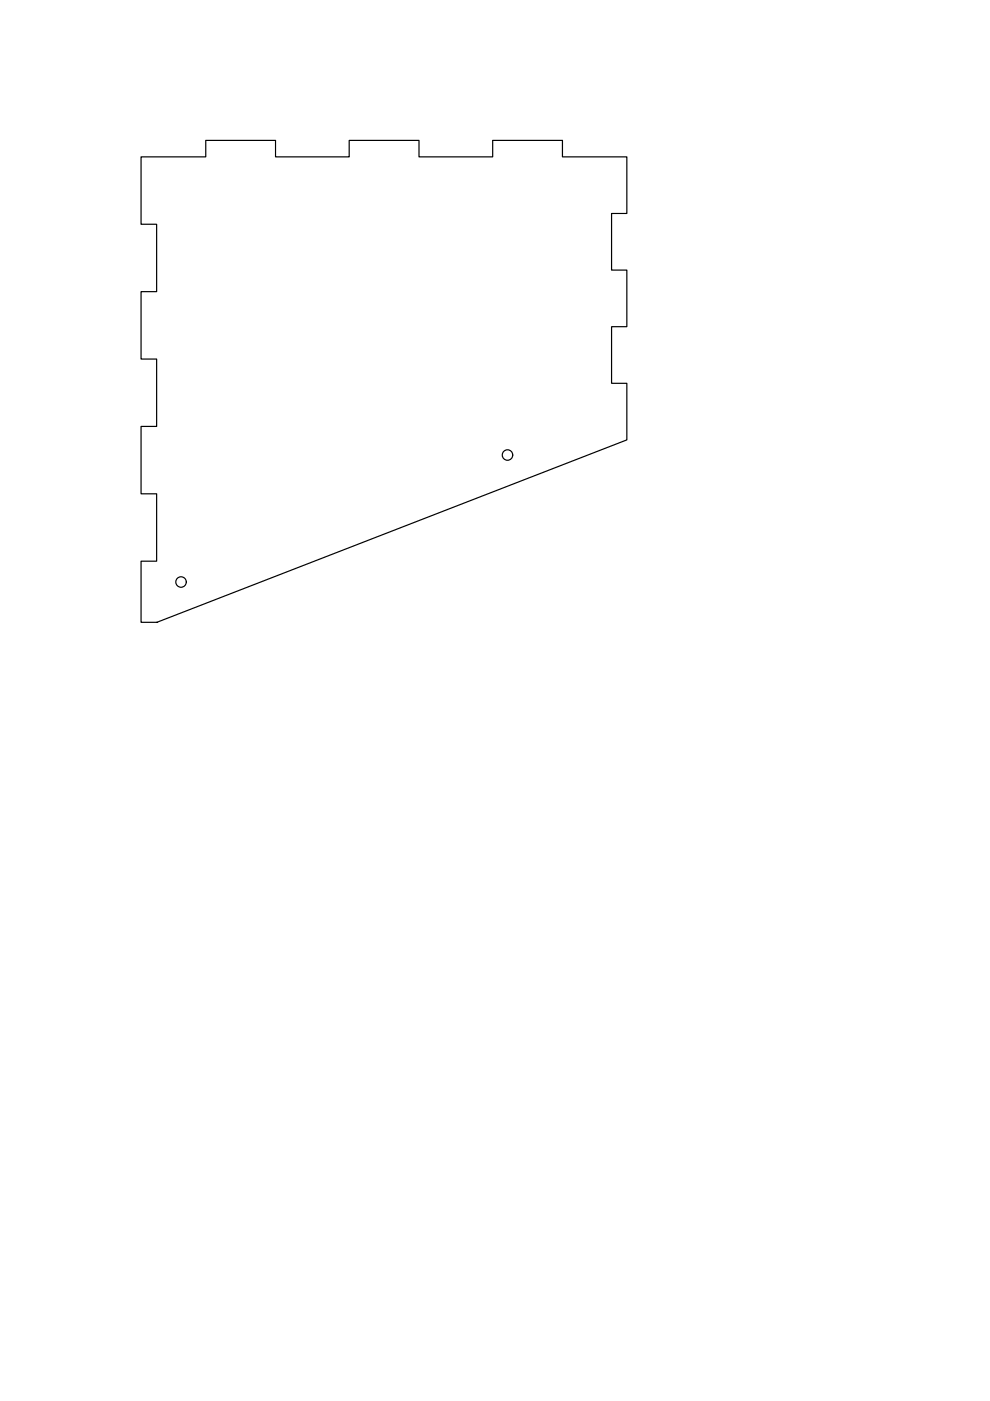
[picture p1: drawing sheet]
<svg xmlns="http://www.w3.org/2000/svg" width="210mm" height="297mm" viewBox="0 0 210 297" stroke-linecap="round" stroke-linejoin="round" font-family="sans-serif">
<!-- layer: 0 -->
<g fill="none" stroke="#000" stroke-width=".25">
<path d="M29.9 33.3h13.7v-3.5h14.8v3.5h15.6v-3.5h14.8v3.5h15.7v-3.5h14.8v3.5h13.6v12h-3.2v12h3.2v12h-3.2v12h3.2v12l-99.6 38.6h-3.4v-12.9h3.3v-14.3h-3.3v-14.3h3.3v-14.3h-3.3v-14.3h3.3v-14.3h-3.3z"/>
<circle cx="107.6" cy="96.5" r="1.11"/>
<circle cx="38.4" cy="123.4" r="1.11"/>
</g>
</svg>
